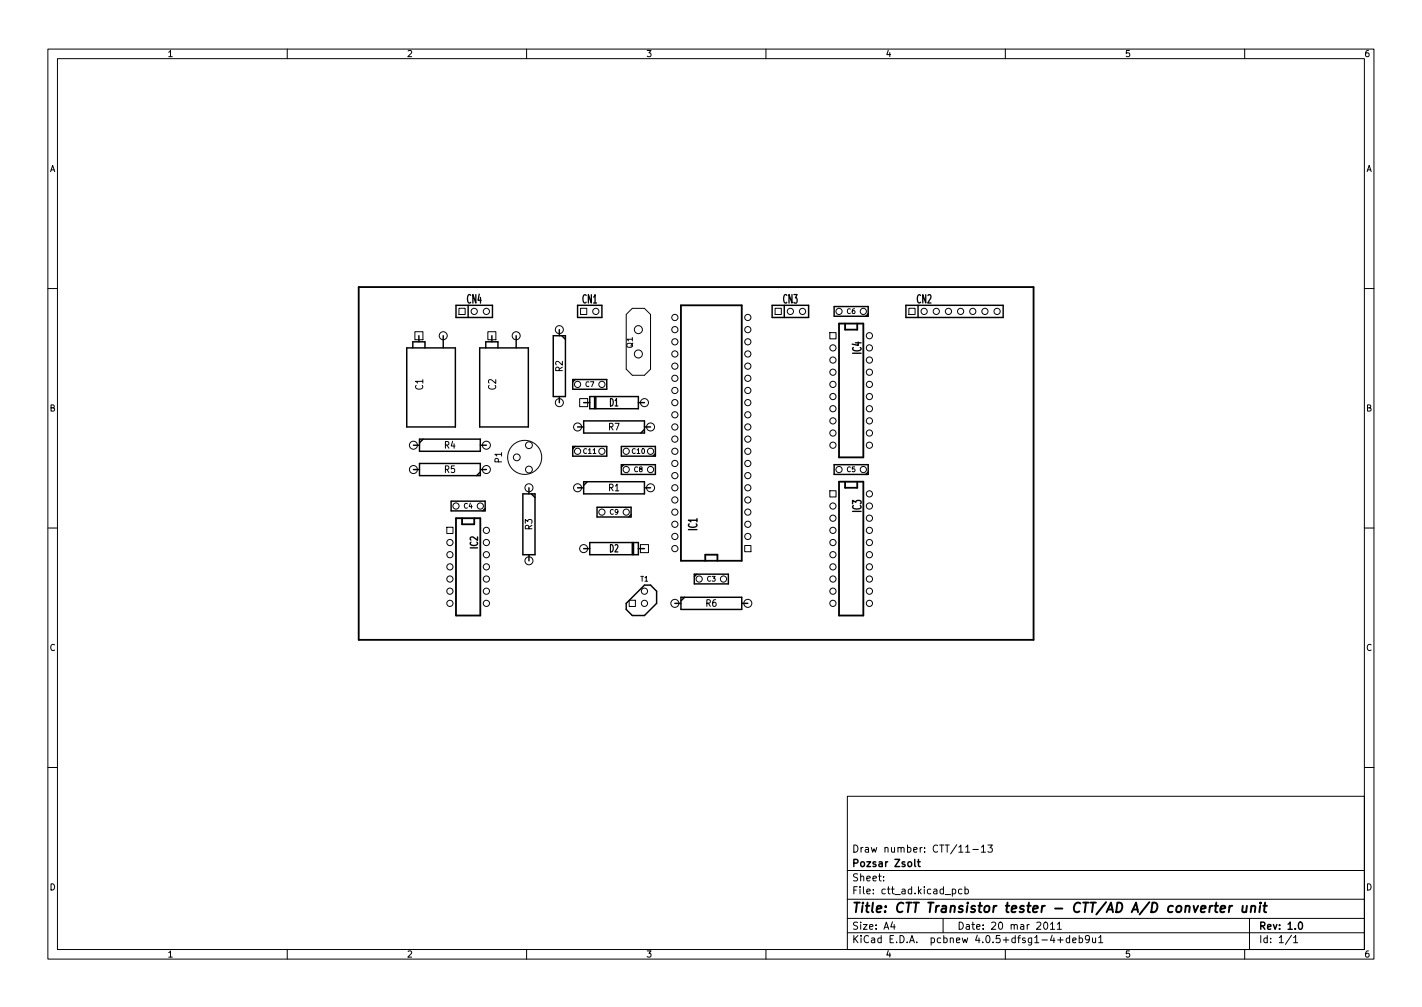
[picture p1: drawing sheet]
<svg xmlns="http://www.w3.org/2000/svg" width="297mm" height="210mm" viewBox="0 0 297 210" stroke-linecap="round" stroke-linejoin="round" font-family="sans-serif">
<defs><g id="words">
<text font-size="2.8" x="178" y="190.6">Title: CTT Transistor tester - CTT/AD A/D converter unit</text>
<g font-size="2.5">
<text x="97.6" y="63.4">CN4</text>
<text x="163.6" y="63.4">CN3</text>
<text x="180" y="73.9" transform="rotate(-90 180 73.9)">IC4</text>
<text x="180" y="106.9" transform="rotate(-90 180 106.9)">IC3</text>
<text x="145.7" y="110.7" transform="rotate(-90 145.7 110.7)">IC1</text>
</g>
<g font-size="2.4">
<text x="121.7" y="63.3">CN1</text>
<text x="191.5" y="63.3">CN2</text>
</g>
<g font-size="2.1">
<text x="88.4" y="81.4" transform="rotate(-90 88.4 81.4)">C1</text>
<text x="103.6" y="81.4" transform="rotate(-90 103.6 81.4)">C2</text>
<text x="127.4" y="84.8">D1</text>
<text x="99.8" y="114.5" transform="rotate(-90 99.8 114.5)">IC2</text>
<text x="127.4" y="115.3">D2</text>
<text x="178" y="178">Draw number: CTT/11-13</text>
<text x="178" y="184">Sheet:</text>
<text x="178" y="181">Pozsar Zsolt</text>
<text x="178" y="186.7">File: ctt_ad.kicad_pcb</text>
<text x="178" y="196.9">KiCad E.D.A. pcbnew 4.0.5+dfsg1-4+deb9u1</text>
<text x="178" y="194.1">Size: A4</text>
<text x="200" y="194.1">Date: 20 mar 2011</text>
<text x="263" y="194.1">Rev: 1.0</text>
<text x="263" y="196.9">Id: 1/1</text>
</g>
<g font-size="1.9">
<text x="117.5" y="77.6" transform="rotate(-90 117.5 77.6)">R2</text>
<text x="127.1" y="89.8">R7</text>
<text x="92.8" y="93.7">R4</text>
<text x="92.8" y="98.7">R5</text>
<text x="104.8" y="96.6" transform="rotate(-90 104.8 96.6)">P1</text>
<text x="127.1" y="102.5">R1</text>
<text x="111.2" y="110.6" transform="rotate(-90 111.2 110.6)">R3</text>
<text x="147.5" y="126.7">R6</text>
</g>
<g font-size="1.8">
<text x="35" y="11.9">1</text>
<text x="85" y="11.9">2</text>
<text x="135" y="11.9">3</text>
<text x="185" y="11.9">4</text>
<text x="235" y="11.9">5</text>
<text x="285" y="11.9">6</text>
<text x="10.3" y="35.9">A</text>
<text x="285.3" y="35.9">A</text>
<text x="10.3" y="85.9">B</text>
<text x="285.3" y="85.9">B</text>
<text x="10.3" y="135.9">C</text>
<text x="285.3" y="135.9">C</text>
<text x="10.3" y="185.9">D</text>
<text x="285.3" y="185.9">D</text>
<text x="35" y="199.9">1</text>
<text x="85" y="199.9">2</text>
<text x="135" y="199.9">3</text>
<text x="185" y="199.9">4</text>
<text x="235" y="199.9">5</text>
<text x="285" y="199.9">6</text>
</g>
<text font-size="1.6" x="132.1" y="72.7" transform="rotate(-90 132.1 72.7)">Q1</text>
<g font-size="1.4">
<text x="176.9" y="65.5">C6</text>
<text x="122.3" y="80.8">C7</text>
<text x="121.9" y="94.7">C11</text>
<text x="132.1" y="94.7">C10</text>
<text x="132.4" y="98.5">C8</text>
<text x="176.9" y="98.5">C5</text>
<text x="96.9" y="106.2">C4</text>
<text x="127.4" y="107.4">C9</text>
<text x="133.8" y="121.4">T1</text>
<text x="147.7" y="121.4">C3</text>
</g>
</g></defs>
<g fill="none" stroke="#000" stroke-width=".21">
<path d="M10 10.2h277v190.1h-277zM12 12.2h273v186.1h-273zM60 10.2v2M110 10.2v2M160 10.2v2M210 10.2v2M260 10.2v2M10 60.2h2M86.7 69.3h1.6v1.6h-1.6zM95.9 64.4h1.3v1.3h-1.3zM101.9 69.3h1.7v1.6h-1.7zM121.3 64.4h1.3v1.3h-1.3z"/>
<path d="M130.8 65.7l1.3-1.3h2.5l1.3 1.3v11.4l-1.3 1.3h-2.5l-1.3-1.3zM161.9 64.4h1.3v1.3h-1.3zM173.3 69.4h1.3v1.3h-1.3zM189.9 64.4h1.2v1.3h-1.2zM285 60.2h2M121.1 83.2h1.7v1.7h-1.7zM10 110.2h2M93.3 110.1h1.3v1.3h-1.3zM133.8 113.7h1.7v1.7h-1.7zM155.6 113.9h1.3v1.3h-1.3zM173.3 102.5h1.3v1.3h-1.3zM285 110.2h2"/>
<path d="M131.4 125.3h1.3v1.3h-1.3zM10 160.2h2M177 166.3h108v32h-108zM201.7 177.9h.9M203.2 177.4h1.2M205 176.9l.4-.5v1.5M205 177.9h.9M206.4 176.4h.9l-.5 .6 .4 .1v.7l-.2 .1-.6-.1M285 160.2h2M60 198.3v2M110 198.3v2M160 198.3v2"/>
<path d="M177 194.8h108M177 191.8h108M177 187.8h108M177 181.8h108M184.6 183.8v.1M184.6 183v.1M186.4 192.5l-.3 1h.9M186.8 193v1M197 191.8v3M198.9 185.7l.5-.1 .2 .3-.1 .7h-.6M198.9 185.6v1.5M200.9 185.7l-.4-.1-.3 .3 .2 .7h.5"/>
<path d="M201.6 185.7l.4-.1 .3 .3-.2 .7h-.5M201.6 185.1v1.5M210 198.3v2M218.2 192.6l.2-.1a.8 .8 0 0 1 .5 .8 .8 .8 0 0 1-.5 .7 1 1 0 0 1-.2-1.4zM219.4 193l.5-.5v1.5M219.4 194h.9M220.9 193l.4-.5v1.5M220.9 194h.8M220.9 196.3h1.2M221.5 195.7v1.1M223.4 195.9l-.4-.1-.3 .3 .2 .7h.5M223.4 195.3v1.5"/>
<path d="M224.1 196.3l.7-.1-.1-.3-.4-.1-.2 .2v.8h.6M225.4 195.9l.5-.1 .2 .3-.1 .7h-.6M225.4 195.3v1.5M227.6 196l-.3 .3h-.3l-.3-.3 .2-.6 .4-.1 .2 .2a.99 .99 0 0 1-.4 1.3h-.2M228.2 195.8l.1 1h.3l.3-.1M228.9 195.8v1M229.5 195.8l.4-.5v1.5M229.5 196.8h.9M260 198.3v2M261 191.8v6.5M269.8 195.3l-1.3 1.9M270.2 195.8l.4-.5v1.5"/>
<path d="M270.2 196.8h.9"/>
<circle cx="92.6" cy="70.1" r=".84"/>
<circle cx="99.1" cy="65" r=".65"/>
<circle cx="101.6" cy="65" r=".65"/>
<circle cx="107.8" cy="70.1" r=".84"/>
<circle cx="116.8" cy="68.8" r=".84"/>
<circle cx="124.5" cy="65" r=".65"/>
<circle cx="133.3" cy="73.9" r=".84"/>
<circle cx="133.3" cy="68.8" r=".84"/>
<circle cx="141" cy="76.4" r=".65"/>
<circle cx="141" cy="79" r=".65"/>
<circle cx="141" cy="66.3" r=".65"/>
<circle cx="141" cy="71.4" r=".65"/>
<circle cx="141" cy="68.8" r=".65"/>
<circle cx="141" cy="73.9" r=".65"/>
<circle cx="156.2" cy="71.4" r=".65"/>
<circle cx="156.2" cy="68.8" r=".65"/>
<circle cx="156.2" cy="73.9" r=".65"/>
<circle cx="156.2" cy="66.3" r=".65"/>
<circle cx="156.2" cy="76.4" r=".65"/>
<circle cx="156.2" cy="79" r=".65"/>
<circle cx="165.1" cy="65" r=".65"/>
<circle cx="167.6" cy="65" r=".65"/>
<circle cx="174" cy="75.2" r=".65"/>
<circle cx="174" cy="72.6" r=".65"/>
<circle cx="174" cy="77.7" r=".65"/>
<circle cx="175.3" cy="65" r=".65"/>
<circle cx="180.3" cy="65" r=".65"/>
<circle cx="181.6" cy="75.2" r=".65"/>
<circle cx="181.6" cy="77.7" r=".65"/>
<circle cx="181.6" cy="72.6" r=".65"/>
<circle cx="181.6" cy="70.1" r=".65"/>
<circle cx="193" cy="65" r=".65"/>
<circle cx="195.6" cy="65" r=".65"/>
<circle cx="198.1" cy="65" r=".65"/>
<circle cx="200.7" cy="65" r=".65"/>
<circle cx="203.2" cy="65" r=".65"/>
<circle cx="205.7" cy="65" r=".65"/>
<circle cx="208.3" cy="65" r=".65"/>
<circle cx="86.4" cy="93" r=".84"/>
<circle cx="86.4" cy="98" r=".84"/>
<circle cx="101.6" cy="93" r=".84"/>
<circle cx="101.6" cy="98" r=".84"/>
<circle cx="107.9" cy="95.5" r=".71"/>
<circle cx="109.6" cy="95.5" r="3.6"/>
<circle cx="110.5" cy="98" r=".71"/>
<circle cx="110.5" cy="93" r=".71"/>
<circle cx="116.8" cy="84.1" r=".84"/>
<circle cx="120.6" cy="80.3" r=".65"/>
<circle cx="120.6" cy="94.2" r=".65"/>
<circle cx="120.6" cy="89.1" r=".84"/>
<circle cx="125.7" cy="80.3" r=".65"/>
<circle cx="125.7" cy="94.2" r=".65"/>
<circle cx="130.8" cy="94.2" r=".65"/>
<circle cx="130.8" cy="98" r=".65"/>
<circle cx="134.6" cy="84.1" r=".84"/>
<circle cx="135.9" cy="94.2" r=".65"/>
<circle cx="135.9" cy="98" r=".65"/>
<circle cx="135.9" cy="89.1" r=".84"/>
<circle cx="141" cy="86.6" r=".65"/>
<circle cx="141" cy="81.5" r=".65"/>
<circle cx="141" cy="94.2" r=".65"/>
<circle cx="141" cy="91.7" r=".65"/>
<circle cx="141" cy="96.8" r=".65"/>
<circle cx="141" cy="89.1" r=".65"/>
<circle cx="141" cy="99.3" r=".65"/>
<circle cx="141" cy="84.1" r=".65"/>
<circle cx="156.2" cy="99.3" r=".65"/>
<circle cx="156.2" cy="86.6" r=".65"/>
<circle cx="156.2" cy="84.1" r=".65"/>
<circle cx="156.2" cy="81.5" r=".65"/>
<circle cx="156.2" cy="96.8" r=".65"/>
<circle cx="156.2" cy="89.1" r=".65"/>
<circle cx="156.2" cy="91.7" r=".65"/>
<circle cx="156.2" cy="94.2" r=".65"/>
<circle cx="174" cy="87.9" r=".65"/>
<circle cx="174" cy="80.3" r=".65"/>
<circle cx="174" cy="82.8" r=".65"/>
<circle cx="174" cy="85.3" r=".65"/>
<circle cx="174" cy="93" r=".65"/>
<circle cx="174" cy="90.4" r=".65"/>
<circle cx="175.3" cy="98" r=".65"/>
<circle cx="180.3" cy="98" r=".65"/>
<circle cx="181.6" cy="80.3" r=".65"/>
<circle cx="181.6" cy="93" r=".65"/>
<circle cx="181.6" cy="82.8" r=".65"/>
<circle cx="181.6" cy="90.4" r=".65"/>
<circle cx="181.6" cy="87.9" r=".65"/>
<circle cx="181.6" cy="85.3" r=".65"/>
<circle cx="94" cy="113.3" r=".65"/>
<circle cx="94" cy="115.8" r=".65"/>
<circle cx="94" cy="118.4" r=".65"/>
<circle cx="95.2" cy="105.7" r=".65"/>
<circle cx="100.3" cy="105.7" r=".65"/>
<circle cx="101.6" cy="115.8" r=".65"/>
<circle cx="101.6" cy="110.7" r=".65"/>
<circle cx="101.6" cy="113.3" r=".65"/>
<circle cx="101.6" cy="118.4" r=".65"/>
<circle cx="110.5" cy="101.8" r=".84"/>
<circle cx="110.5" cy="117.1" r=".84"/>
<circle cx="120.6" cy="101.8" r=".84"/>
<circle cx="121.9" cy="114.5" r=".84"/>
<circle cx="125.7" cy="106.9" r=".65"/>
<circle cx="130.8" cy="106.9" r=".65"/>
<circle cx="135.9" cy="101.8" r=".84"/>
<circle cx="141" cy="104.4" r=".65"/>
<circle cx="141" cy="106.9" r=".65"/>
<circle cx="141" cy="109.5" r=".65"/>
<circle cx="141" cy="112" r=".65"/>
<circle cx="141" cy="101.8" r=".65"/>
<circle cx="141" cy="114.5" r=".65"/>
<circle cx="156.2" cy="104.4" r=".65"/>
<circle cx="156.2" cy="112" r=".65"/>
<circle cx="156.2" cy="109.5" r=".65"/>
<circle cx="156.2" cy="101.8" r=".65"/>
<circle cx="156.2" cy="106.9" r=".65"/>
<circle cx="174" cy="105.7" r=".65"/>
<circle cx="174" cy="110.7" r=".65"/>
<circle cx="174" cy="118.4" r=".65"/>
<circle cx="174" cy="115.8" r=".65"/>
<circle cx="174" cy="113.3" r=".65"/>
<circle cx="174" cy="108.2" r=".65"/>
<circle cx="181.6" cy="105.7" r=".65"/>
<circle cx="181.6" cy="115.8" r=".65"/>
<circle cx="181.6" cy="118.4" r=".65"/>
<circle cx="181.6" cy="108.2" r=".65"/>
<circle cx="181.6" cy="113.3" r=".65"/>
<circle cx="181.6" cy="110.7" r=".65"/>
<circle cx="181.6" cy="103.1" r=".65"/>
<circle cx="94" cy="123.4" r=".65"/>
<circle cx="94" cy="120.9" r=".65"/>
<circle cx="94" cy="126" r=".65"/>
<circle cx="101.6" cy="120.9" r=".65"/>
<circle cx="101.6" cy="126" r=".65"/>
<circle cx="101.6" cy="123.4" r=".65"/>
<circle cx="134.6" cy="126" r=".65"/>
<circle cx="134.6" cy="123.4" r=".65"/>
<circle cx="141" cy="126" r=".84"/>
<circle cx="146" cy="120.9" r=".65"/>
<circle cx="151.1" cy="120.9" r=".65"/>
<circle cx="156.2" cy="126" r=".84"/>
<circle cx="174" cy="120.9" r=".65"/>
<circle cx="174" cy="126" r=".65"/>
<circle cx="174" cy="123.4" r=".65"/>
<circle cx="181.6" cy="120.9" r=".65"/>
<circle cx="181.6" cy="126" r=".65"/>
<circle cx="181.6" cy="123.4" r=".65"/>
</g>
<g fill="none" stroke="#000" stroke-width=".3">
<path d="M85 72.6h10.1v16.5h-10.1zM86.2 72.6v-1.2h2.6v1.2M87.5 70.1v1.3M92.6 70.1v2.5M95.2 63.7h7.7v2.6h-7.7zM97.8 63.7v2.6M100.2 72.6h10.2v16.5h-10.2zM101.5 72.6v-1.2h2.5v1.2M102.7 70.1v1.3M107.8 70.1v2.5M115.6 70.1h2.5v12.7h-2.5zM116.8 68.8v1.3"/>
<path d="M117.3 70.1l.8 .8M119.6 79.2h7.1v2.1h-7.1zM120.1 79.2l-.5 .6M120.6 63.7h5.1v2.6h-5.1zM161.3 63.7h7.6v2.6h-7.6zM163.8 63.7v2.6M174.2 64h7.2v2h-7.2zM181.4 65.5l-.6 .5M189.2 63.7h20.3v2.6h-20.3zM191.8 63.7v2.6M86.4 98h1.2M86.4 93h1.2"/>
<path d="M87.6 96.8h12.7v2.5h-12.7zM87.6 91.7h12.7v2.5h-12.7zM88.4 91.7l-.8 .8M100.3 98h1.3M100.3 98.5l-.7 .8M100.3 93h1.3M116.8 82.8v1.3M119.6 93.2h7.1v2h-7.1zM120.1 93.2l-.5 .5M120.6 89.1h1.3M121.9 84.1h1.3M121.9 87.9h12.7v2.5h-12.7z"/>
<path d="M123.2 82.8h10.1v2.5h-10.1zM124.2 82.8v2.5M124.5 82.8v2.5M129.8 93.2h7.1v2h-7.1zM129.8 97h7.1v2.1h-7.1zM130.3 97l-.5 .5M133.3 84.1h1.3M134.6 89.1h1.3M134.6 89.7l-.7 .7M136.9 94.7l-.5 .5M174.2 97h7.2v2.1h-7.2zM181.4 98.5l-.6 .6"/>
<path d="M94.2 104.6h7.1v2.1h-7.1zM101.3 106.2l-.5 .5M109.2 103.1h2.6v12.7h-2.6zM110.5 101.8v1.3M110.5 115.8v1.3M111 103.1l.8 .8M120.6 101.8h1.3M121.9 114.5h1.3M121.9 100.6h12.7v2.5h-12.7zM122.7 100.6l-.8 .7M123.2 113.3h10.1v2.5h-10.1zM124.7 105.9h7.1v2h-7.1z"/>
<path d="M131.8 107.4l-.5 .5M132.1 113.3v2.5M132.3 113.3v2.5M133.3 114.5h1.3M134.6 101.8h1.3M145 119.9h7.1v2h-7.1zM145.5 119.9l-.5 .5M130.8 126l3.8-3.8h1.3l1.3 1.2v2.6l-2.6 2.5h-2.5l-1.3-1.3zM141 126h1.2M142.2 124.7h12.7v2.5h-12.7zM143 124.7l-.8 .8M154.9 126h1.3"/>
<path d="M191.1 179.4v1.3l.2 .2M191.6 179.9h.6M191.9 179.4v1.3l.3 .2M271.4 192.7l.2-.2a.8 .8 0 0 1 .5 .8 .8 .8 0 0 1-.5 .7l-.2-.1-.2-.4z"/>
</g>
<g fill="none" stroke="#000" stroke-width=".4">
<path d="M252.8 189.1l-.2 1.4M253.3 189.1l-.4 .1-.2 .3M253.7 189.1h.8M254.1 188.5l-.2 1.7v.2l.4 .1M255 189.8l.9-.2v-.4h-.8l-.2 1 .3 .3 .5-.1M256.8 189.1l-.1 1.4M257.4 189.1l-.4 .1-.2 .3M259.6 189.1l-.1 1.3 .5 .1 .3-.2M260.5 189.1l-.2 1.4M261.4 189.3l.3-.2 .5 .1-.1 1.3M261.4 189.1l-.1 1.4M263.2 189.1l-.1 1.4"/>
<path d="M263.3 188.5v.2M263.9 189.1h.8M264.3 188.5l-.2 1.7v.2l.4 .1"/>
</g>
<path d="M74.9 59.9h141v73.7h-141zM142.2 63.7h12.7v53.4h-12.7zM175.3 67.6h5v27.9h-5zM176.5 67.6v1.2h2.6M95.2 108.2h5.1v20.3h-5.1zM96.5 108.2v1.3h2.6v-1.3M147.3 117.1v-1.3h2.6v1.3M175.3 100.6h5v27.9h-5zM176.5 100.6v1.2h2.6" fill="none" stroke="#000" stroke-width=".38"/>
<use href="#words"/>
</svg>
